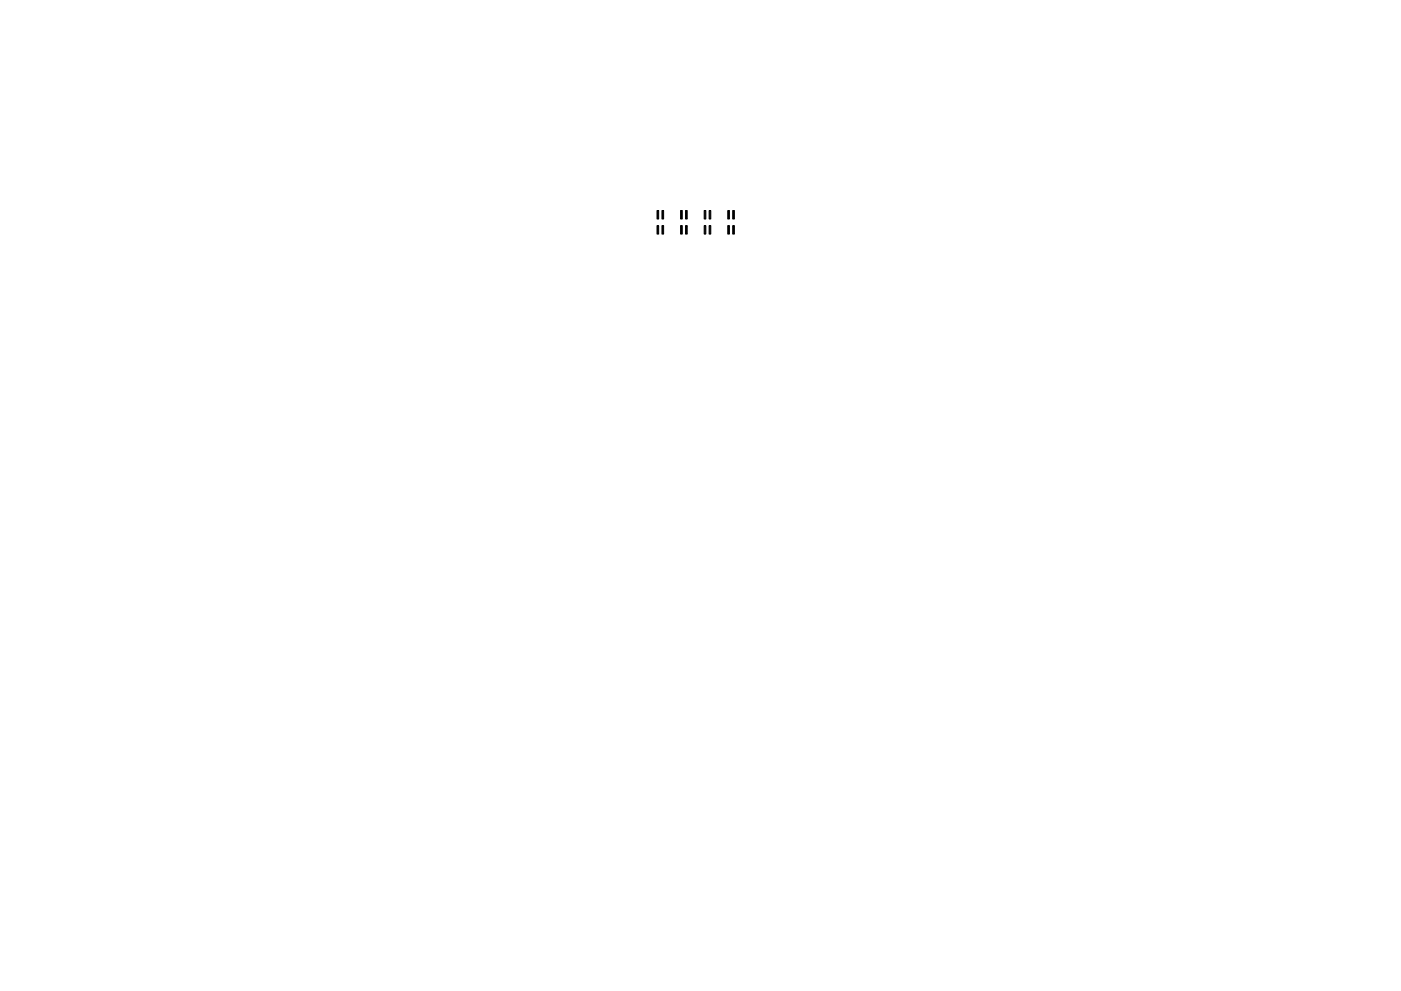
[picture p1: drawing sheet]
<svg xmlns="http://www.w3.org/2000/svg" width="297mm" height="210mm" viewBox="0 0 297 210" stroke-linecap="round" stroke-linejoin="round" font-family="sans-serif">
<g fill="#000" stroke="#000" stroke-width=".21">
<path d="M139.3 47.9h.3v1.8h-.3zM139.3 44.7h.3v1.8h-.3zM140.3 47.9h.4v1.8h-.4zM140.3 44.7h.4v1.8h-.4zM144.3 44.7h.3v1.8h-.3zM144.3 47.9h.3v1.8h-.3zM145.3 44.7h.4v1.8h-.4zM145.3 47.9h.4v1.8h-.4zM149.3 47.9h.3v1.8h-.3zM149.3 44.7h.3v1.8h-.3zM150.3 47.9h.4v1.8h-.4zM150.3 44.7h.4v1.8h-.4z"/>
<path d="M154.3 44.7h.3v1.8h-.3zM154.3 47.9h.3v1.8h-.3zM155.3 44.7h.4v1.8h-.4zM155.3 47.9h.4v1.8h-.4z"/>
</g>
</svg>
